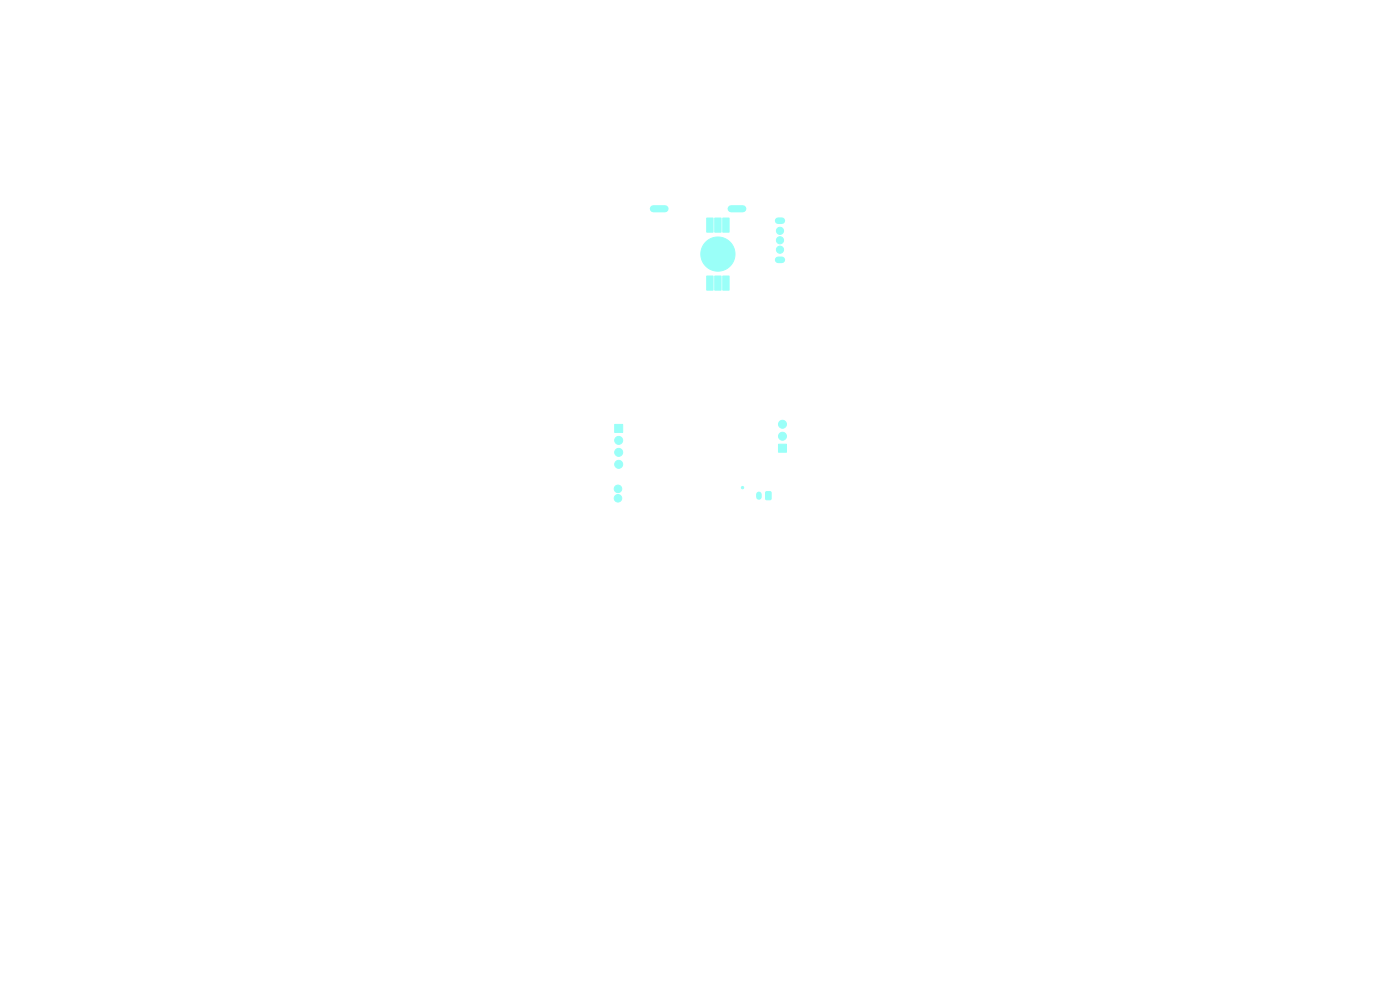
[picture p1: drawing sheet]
<svg xmlns="http://www.w3.org/2000/svg" width="297mm" height="210mm" viewBox="0 0 297 210" stroke-linecap="round" stroke-linejoin="round" font-family="sans-serif">
<g fill="#9afff8" stroke="#9afff8" stroke-width=".21">
<path d="M130.4 90h1.7v1.7h-1.7z"/>
<path d="M165.2 94.2h1.7v1.7h-1.7z"/>
<path d="M162.5 104.3h.8l.3 .1v1.4l-.2 .2h-.8l-.2-.1z"/>
<path d="M153.3 46.3h1.4v3h-1.4z"/>
<path d="M153.3 58.6h1.4v3h-1.4z"/>
<path d="M151.6 46.3h1.4v3h-1.4z"/>
<path d="M151.6 58.6h1.4v3h-1.4z"/>
<path d="M149.9 46.3h1.4v3h-1.4z"/>
<path d="M149.9 58.6h1.4v3h-1.4z"/>
<circle cx="157.5" cy="103.4" r=".25"/>
<circle cx="165.5" cy="53" r=".76"/>
<circle cx="165.5" cy="51" r=".76"/>
<circle cx="165.5" cy="49" r=".76"/>
<circle cx="131.2" cy="93.4" r=".85"/>
<circle cx="131.2" cy="96" r=".85"/>
<circle cx="131.2" cy="98.5" r=".85"/>
<circle cx="131.1" cy="105.7" r=".8"/>
<circle cx="131.1" cy="103.7" r=".8"/>
<circle cx="166" cy="92.5" r=".85"/>
<circle cx="166" cy="90" r=".85"/>
<circle cx="152.3" cy="53.9" r="3.6"/>
</g>
<path d="M165.1 46.8h.8M165.1 55.1h.8" fill="none" stroke="#9afff8" stroke-width="1.4"/>
<path d="M138.6 44.3h2.5M155.1 44.3h2.5" fill="none" stroke="#9afff8" stroke-width="1.5"/>
<path d="M161 104.9v.5" fill="none" stroke="#9afff8" stroke-width="1.2"/>
</svg>
